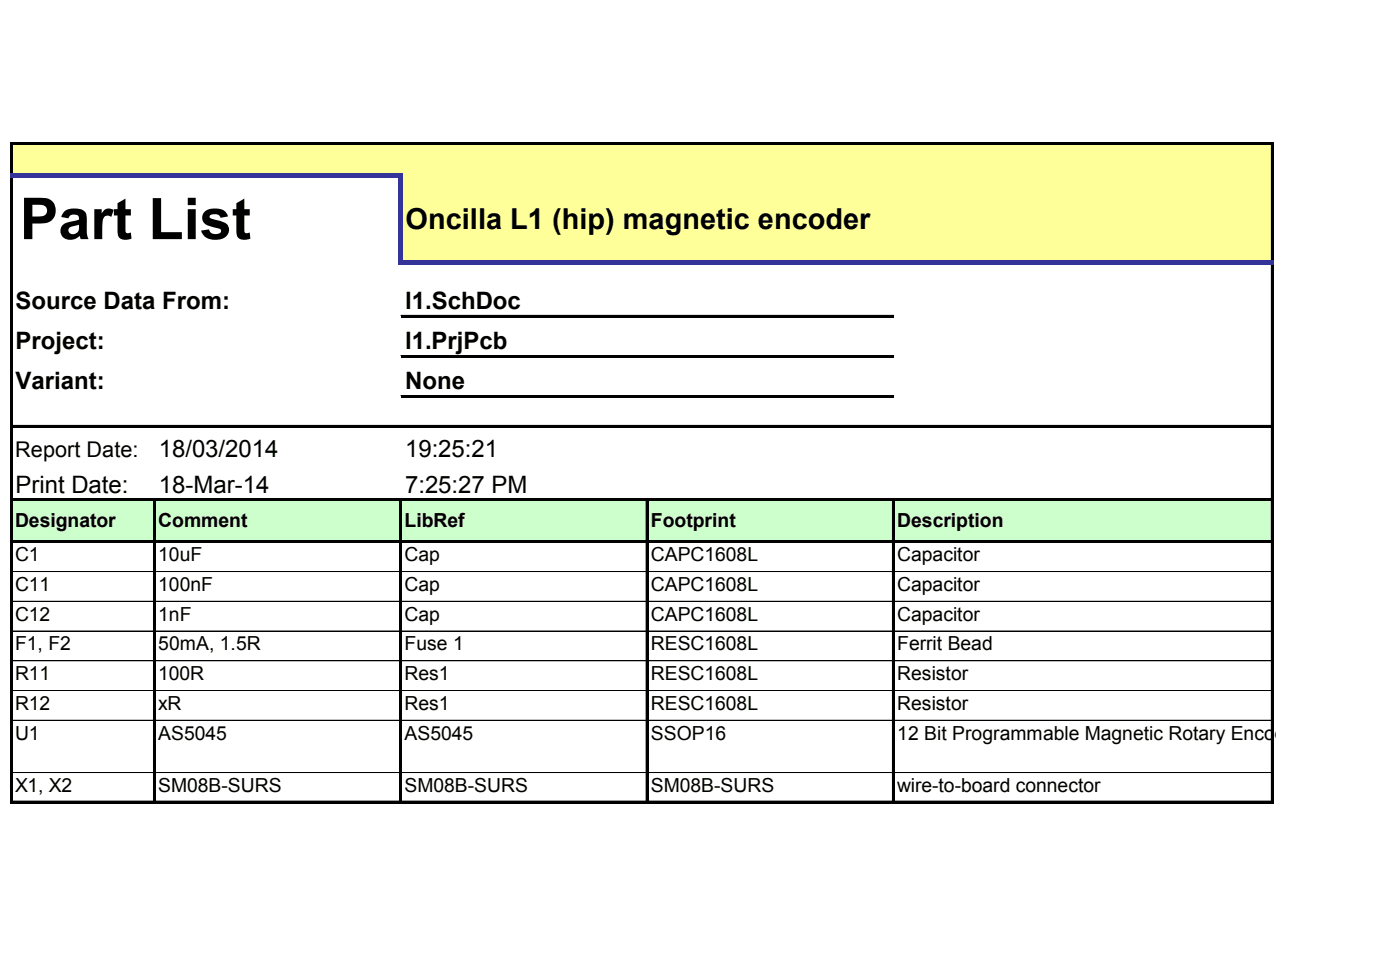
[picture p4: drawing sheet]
<svg xmlns="http://www.w3.org/2000/svg" width="288mm" height="201mm" viewBox="0 0 288 201" stroke-linecap="round" stroke-linejoin="round" font-family="sans-serif">
<defs><g id="words">
<text font-size="11.9" x="4.1" y="49.2">Part List</text>
<text font-size="5.9" x="83.4" y="47">Oncilla L1 (hip) magnetic encoder</text>
<g font-size="4.9">
<text x="3.2" y="63.5">Source Data From:</text>
<text x="83.3" y="63.5">l1.SchDoc</text>
<text x="3.2" y="71.8">Project:</text>
<text x="83.3" y="71.8">l1.PrjPcb</text>
<text x="3.2" y="80.1">Variant:</text>
<text x="83.3" y="80.1">None</text>
<text x="32.7" y="93.9">18/03/2014</text>
<text x="83.3" y="93.9">19:25:21</text>
<text x="3.2" y="101.4">Print Date:</text>
<text x="32.7" y="101.4">18-Mar-14</text>
<text x="83.3" y="101.4">7:25:27 PM</text>
</g>
<text font-size="4.5" x="3.1" y="93.9">Report Date:</text>
<g font-size="4">
<text x="3.1" y="108.4">Designator</text>
<text x="32.5" y="108.4">Comment</text>
<text x="83.2" y="108.4">LibRef</text>
<text x="133.8" y="108.4">Footprint</text>
<text x="184.5" y="108.4">Description</text>
<text x="3.1" y="115.4">C1</text>
<text x="32.5" y="115.4">10uF</text>
<text x="83.2" y="115.4">Cap</text>
<text x="133.8" y="115.4">CAPC1608L</text>
<text x="184.5" y="115.4">Capacitor</text>
<text x="3.1" y="121.5">C11</text>
<text x="32.5" y="121.5">100nF</text>
<text x="83.2" y="121.5">Cap</text>
<text x="133.8" y="121.5">CAPC1608L</text>
<text x="184.5" y="121.5">Capacitor</text>
<text x="3.1" y="127.6">C12</text>
<text x="32.5" y="127.6">1nF</text>
<text x="83.2" y="127.6">Cap</text>
<text x="133.8" y="127.6">CAPC1608L</text>
<text x="184.5" y="127.6">Capacitor</text>
<text x="3.1" y="133.7">F1, F2</text>
<text x="32.5" y="133.7">50mA, 1.5R</text>
<text x="83.2" y="133.7">Fuse 1</text>
<text x="133.8" y="133.7">RESC1608L</text>
<text x="184.5" y="133.7">Ferrit Bead</text>
<text x="3.1" y="139.8">R11</text>
<text x="32.5" y="139.8">100R</text>
<text x="83.2" y="139.8">Res1</text>
<text x="133.8" y="139.8">RESC1608L</text>
<text x="184.5" y="139.8">Resistor</text>
<text x="3.1" y="145.9">R12</text>
<text x="32.5" y="145.9">xR</text>
<text x="83.2" y="145.9">Res1</text>
<text x="133.8" y="145.9">RESC1608L</text>
<text x="184.5" y="145.9">Resistor</text>
<text x="3.1" y="152">U1</text>
<text x="32.5" y="152">AS5045</text>
<text x="83.2" y="152">AS5045</text>
<text x="133.8" y="152">SSOP16</text>
<text x="184.5" y="152">12 Bit Programmable Magnetic Rotary Encoder</text>
<text x="3.1" y="162.8">X1, X2</text>
<text x="32.5" y="162.8">SM08B-SURS</text>
<text x="83.2" y="162.8">SM08B-SURS</text>
<text x="133.8" y="162.8">SM08B-SURS</text>
<text x="184.5" y="162.8">wire-to-board connector</text>
</g>
</g></defs>
<g fill="#ff9">
<path d="M2.3 29.5h259.4v6.5h-259.4z"/>
<path d="M82.4 36h179.3v18h-179.3z"/>
</g>
<path d="M2.3 102.8h259.4v8.7h-259.4z" fill="#cfc"/>
<path d="M2.1 29.3v6.2M261.4 29.8v23.7" fill="none" stroke="#000" stroke-width=".21"/>
<path d="M2.3 29.3v6.2M261.6 29.8v23.7" fill="none" stroke="#000" stroke-width=".44"/>
<path d="M82 36.5h.9v18h-.9z" fill="#339"/>
<g fill="none" stroke="#000" stroke-width=".21">
<path d="M2.1 36.5v128.7M2.5 29.3h259.4M261.4 54.5v110.7M2.5 117.5h29.1M31.6 103v62.2M32 117.5h50.2M82.2 103v62.2M82.6 117.5h50.3M132.9 103v62.2M133.3 117.5h50.2M183.5 103v62.2M2.5 123.6h29.1"/>
<path d="M2.5 123.7h29.1M2.5 129.7h29.1M2.5 129.8h29.1M2.5 135.9h29.1M32 123.6h50.2M32 123.7h50.2M32 129.7h50.2M32 129.8h50.2M32 135.9h50.2M82.6 123.6h50.3M82.6 123.7h50.3M82.6 129.7h50.3"/>
<path d="M82.6 129.8h50.3M82.6 135.9h50.3M133.3 123.6h50.2M133.3 123.7h50.2M133.3 129.7h50.2M133.3 129.8h50.2M133.3 135.9h50.2M2.5 142h29.1M2.5 148.1h29.1M2.5 158.8h29.1M2.5 158.9h29.1M32 142h50.2"/>
<path d="M32 148.1h50.2M32 158.8h50.2M32 158.9h50.2M82.6 142h50.3M82.6 148.1h50.3M82.6 158.8h50.3M82.6 158.9h50.3M133.3 142h50.2M133.3 148.1h50.2M133.3 158.8h50.2M133.3 158.9h50.2"/>
</g>
<path d="M2.3 36.5v128.7M261.6 54.5v110.7M31.8 103v62.2M82.4 103v62.2M133.1 103v62.2M183.7 103v62.2" fill="none" stroke="#000" stroke-width=".44"/>
<path d="M2.5 29.3h259.4v.5h-259.4z" fill="#000"/>
<g fill="#339">
<path d="M2.1 35.5h80.8v1h-80.8z"/>
<path d="M82.9 53.5h179v1h-179z"/>
</g>
<g fill="none" stroke="#000" stroke-width=".21">
<path d="M82.4 64.8h101.4M82.4 73.1h101.4M2.5 87.5h259.4M82.4 81.3h101.4M2.5 102.5h259.4M2.5 111.2h259.4M183.9 117.5h77.5M183.9 123.6h77.5M183.9 123.7h77.5M183.9 129.7h77.5M183.9 129.8h77.5M261.4 135.9h-77.5"/>
<path d="M183.9 158.8h77.5M183.9 158.9h77.5M261.4 142h-77.5M261.4 148.1h-77.5M2.5 164.7h259.4"/>
</g>
<path d="M82.4 64.8h101.4v.5h-101.4zM82.4 73.1h101.4v.5h-101.4zM2.5 87.5h259.4v.4h-259.4zM82.4 81.3h101.4v.5h-101.4zM2.5 102.5h259.4v.5h-259.4zM2.5 111.2h259.4v.4h-259.4zM2.5 164.7h259.4v.5h-259.4z" fill="#000"/>
<use href="#words"/>
</svg>
